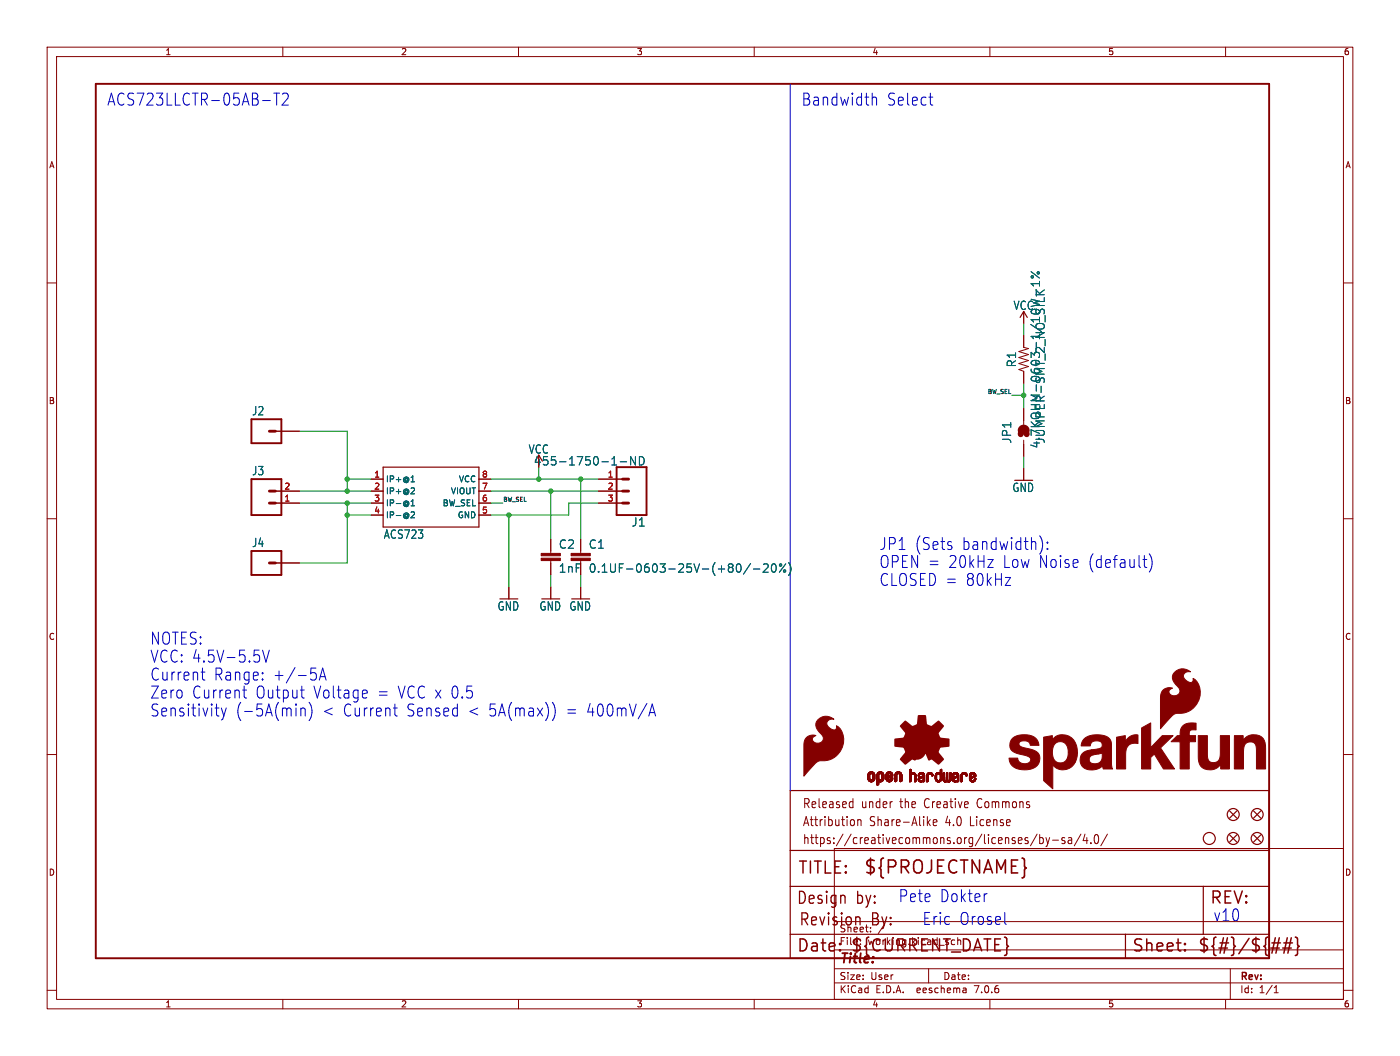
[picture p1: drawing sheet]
<svg xmlns="http://www.w3.org/2000/svg" width="297mm" height="224mm" viewBox="0 0 297 224" stroke-linecap="round" stroke-linejoin="round" font-family="sans-serif">
<defs><g id="words">
<text font-size="3.8" fill="#840000" x="183.1" y="185.7">${PROJECTNAME}</text>
<g font-size="3.5" fill="#0000c2">
<text x="22.6" y="22.6">ACS723LLCTR-05AB-T2</text>
<text x="169.9" y="22.6">Bandwidth</text>
<text x="188" y="22.6">Select</text>
<text x="186.4" y="116.8">JP1 (Sets</text>
<text x="204" y="116.8">bandwidth):</text>
<text x="186.4" y="120.7">OPEN =</text>
<text x="186.4" y="124.5">CLOSED =</text>
<text x="201.1" y="120.7">20kHz</text>
<text x="204.8" y="124.5">80kHz</text>
<text x="212.6" y="120.7">Low Noise</text>
<text x="230.8" y="120.7">(default)</text>
<text x="31.7" y="136.9">NOTES:</text>
<text x="31.7" y="140.7">VCC: 4.5V-5.5V</text>
<text x="31.7" y="148.3">Zero</text>
<text x="31.7" y="144.5">Current</text>
<text x="40.6" y="148.3">Current</text>
<text x="45.2" y="144.5">Range:</text>
<text x="54.1" y="148.3">Output</text>
<text x="57.8" y="144.5">+/-5A</text>
<text x="66.4" y="148.3">Voltage</text>
<text x="80" y="148.3">=</text>
<text x="84.3" y="148.3">VCC x 0.5</text>
<text x="31.7" y="152.2">Sensitivity</text>
<text x="49.9" y="152.2">(-5A(min)</text>
<text x="68.3" y="152.2">&lt;</text>
<text x="72.6" y="152.2">Current</text>
<text x="86.1" y="152.2">Sensed</text>
<text x="99.2" y="152.2">&lt;</text>
<text x="103.6" y="152.2">5A(max))</text>
<text x="120" y="152.2">=</text>
<text x="124.4" y="152.2">400mV/A</text>
<text x="190.5" y="191.5">Pete</text>
<text x="199.3" y="191.5">Dokter</text>
<text x="195.6" y="196.3">Eric</text>
<text x="203.4" y="196.3">Orosel</text>
<text x="257.3" y="195.6">v10</text>
</g>
<g font-size="3.5" fill="#840000">
<text x="169.2" y="185.7">TITLE:</text>
<text x="168.9" y="192.1">Design</text>
<text x="169.4" y="196.6">Revision</text>
<text x="181.6" y="192.1">by:</text>
<text x="184.8" y="196.6">By:</text>
<text x="256.5" y="192.1">REV:</text>
<text x="168.9" y="202.2">Date:</text>
<text x="180.3" y="202.2">${CURRENT_DATE}</text>
<text x="240" y="202.2">Sheet:</text>
<text x="254" y="202.2">${#}/${##}</text>
</g>
<text font-size="2.8" fill="#840000" x="178" y="204.8">Title:</text>
<g font-size="2.7" fill="#840000">
<text x="170.2" y="171.7">Released</text>
<text x="182.7" y="171.7">under</text>
<text x="191.1" y="171.7">the</text>
<text x="196.5" y="171.7">Creative</text>
<text x="208" y="171.7">Commons</text>
<text x="170.2" y="175.5">Attribution</text>
<text x="170.2" y="179.3">https://creativecommons.org/licenses/by-sa/4.0/</text>
<text x="184.5" y="175.5">Share-Alike</text>
<text x="200.8" y="175.5">4.0</text>
<text x="206.2" y="175.5">License</text>
</g>
<g font-size="2.5" fill="#006464">
<text x="214.9" y="65.9">VCC</text>
<text x="215.7" y="78" transform="rotate(-90 215.7 78)">R1</text>
<text x="53.4" y="88.3">J2</text>
<text x="214.7" y="94.1" transform="rotate(-90 214.7 94.1)">JP1</text>
<text x="220.8" y="95.2" transform="rotate(-90 220.8 95.2)">4.7KOHM-0603-1/10W-1%</text>
<text x="221.8" y="94.1" transform="rotate(-90 221.8 94.1)">JUMPER-SMT_2_NO_SILK</text>
<text x="53.4" y="101">J3</text>
<text x="112.1" y="96.4">VCC</text>
<text x="214.7" y="104.5">GND</text>
<text x="133.9" y="111.9">J1</text>
<text x="53.4" y="116.2">J4</text>
<text x="81.3" y="114.4">ACS723</text>
<text x="118.5" y="116.6">C2</text>
<text x="124.8" y="116.6">C1</text>
<text x="124.8" y="121.6">0.1UF-0603-25V-(+80/-20%)</text>
<text x="105.5" y="129.7">GND</text>
<text x="114.4" y="129.7">GND GND</text>
</g>
<g font-size="2.5" fill="#840000">
<text x="113.2" y="98.9">455-1750-1-ND</text>
<text x="118.5" y="121.6">1nF</text>
</g>
<g font-size="2.1" fill="#840000">
<text x="178" y="197.9">Sheet:</text>
<text x="186.2" y="197.9">/</text>
<text x="178" y="200.6">File:</text>
<text x="184.1" y="200.6">working.kicad_sch</text>
<text x="178" y="208">Size:</text>
<text x="184.7" y="208">User</text>
<text x="200" y="208">Date:</text>
<text x="263" y="208.2">Rev:</text>
<text x="178" y="210.8">KiCad</text>
<text x="185.7" y="210.8">E.D.A.</text>
<text x="194.6" y="210.8">eeschema</text>
<text x="207" y="210.8">7.0.6</text>
<text x="263" y="210.8">Id:</text>
<text x="267.1" y="210.8">1/1</text>
</g>
<g font-size="1.8" fill="#840000">
<text x="35" y="11.9">1</text>
<text x="85" y="11.9">2</text>
<text x="135" y="11.9">3</text>
<text x="185" y="11.9">4</text>
<text x="235" y="11.9">5</text>
<text x="285" y="11.9">6</text>
<text x="10.3" y="35.9">A</text>
<text x="285.3" y="35.9">A</text>
<text x="10.3" y="85.9">B</text>
<text x="285.3" y="85.9">B</text>
<text x="10.3" y="135.9">C</text>
<text x="285.3" y="135.9">C</text>
<text x="10.3" y="185.9">D</text>
<text x="285.3" y="185.9">D</text>
<text x="35" y="213.8">1</text>
<text x="85" y="213.8">2</text>
<text x="135" y="213.8">3</text>
<text x="185" y="213.8">4</text>
<text x="235" y="213.8">5</text>
<text x="285" y="213.8">6</text>
</g>
<g font-size="1.8" fill="#a90000">
<text x="79.3" y="101.3">1</text>
<text x="102.2" y="101.3">8</text>
<text x="128.8" y="101.3">1</text>
<text x="60.3" y="106.4">1</text>
<text x="60.3" y="103.9">2</text>
<text x="79.3" y="103.9">2</text>
<text x="79.3" y="106.4">3</text>
<text x="102.2" y="106.4">6</text>
<text x="102.2" y="103.9">7</text>
<text x="128.8" y="103.9">2</text>
<text x="128.8" y="106.4">3</text>
<text x="79.3" y="109">4</text>
<text x="102.2" y="109">5</text>
</g>
<g font-size="1.8" fill="#006464">
<text x="81.8" y="102.5">IP+@1</text>
<text x="81.8" y="105">IP+@2</text>
<text x="81.8" y="107.5">IP-@1</text>
<text x="93.8" y="107.5">BW_SEL</text>
<text x="95.6" y="105">VIOUT</text>
<text x="97.3" y="102.5">VCC</text>
<text x="81.8" y="110.1">IP-@2</text>
<text x="97" y="110.1">GND</text>
</g>
<g font-size="1.2" fill="#0f0f0f">
<text x="209.4" y="83.6">BW_SEL</text>
<text x="106.7" y="106.4">BW_SEL</text>
</g>
</g></defs>
<g fill="none" stroke="#840000" stroke-width=".21">
<path d="M10 10h277v203.9h-277zM12 12h273v199.9h-273zM60 10v2M110 10v2M160 10v2M210 10v2M260 10v2M10 60h2M285 60h2M217.2 66v2.6M217.2 71.1v2.6l1 .2-2 .6 2 .7-2 .6 2 .7-2 .6 2 .6-2 .7 1 .3v2.6M58.4 91.4h5.1"/>
<path d="M217.2 86.6v3.4M217.2 93.3v3.5M217.2 99.3v2.6M10 110h2M58.4 104.1h5.1M58.4 106.7h5.1M58.4 119.4h5.1M78.7 101.6h2.6M78.7 104.1h2.6M78.7 106.7h2.6M78.7 109.2h2.6M101.6 101.6h2.5"/>
<path d="M101.6 104.1h2.5M101.6 106.7h2.5M101.6 109.2h2.5M116.8 114.3v3M116.8 118.9v3M123.2 114.3v3M123.2 118.9v.5M127 101.6h5.1M127 104.1h5.1M127 106.7h5.1M285 110h2M107.9 124.5v2.5"/>
<path d="M116.8 124.5v2.5M123.2 124.5v2.5M10 160h2M285 160h2M177 179.9h108v32h-108zM180.5 170l.4 .1M180.9 169.3v2M180.9 171.2l-.4 .1M181.2 174v.9M182 173.8v1.3M182 174l.2-.2 .4 .1 .1 1.2M196.9 174.4l.5 .7"/>
<path d="M197.4 173.8l-.7 .7M198 174.4l.8-.1-.1-.4-.5-.1-.2 .3 .1 .9h.6M220 176.9l-1.4 2.5M220.6 177v1.9M220.6 177.7l.4-.1 .3 .4-.1 .8h-.6M221.9 177.6l.4 1.3M222.3 178.9l-.4 .6M222.7 177.6l-.4 1.3M223.3 178.2h1.2M225.9 177.7l-.4-.1-.2 .3v.3l.6 .1v.5h-.6M226.7 177.7h.6l.1 1.2M227.4 178.1l-.6 .1a.4 .4 0 0 0-.2 .3 .4 .4 0 0 0 .2 .4l.6-.1"/>
<path d="M229.3 176.9l-1.4 2.5M230.2 176.9l-.4 1.4h1M230.6 177.6v1.3M231.4 178.7v.2M232.4 177.1l.3-.1a1.34 1.34 0 0 1 0 1.9h-.2a1.44 1.44 0 0 1-.1-1.8zM234.9 176.9l-1.4 2.5M177 195.4h108M10 210h2M60 211.9v2M110 211.9v2M160 211.9v2M177 208.4h108"/>
<path d="M177 205.4h108M177 201.4h108M197 205.4v3M204.9 209.6l.1 .9M205 210.4l-.2 .1M205 209.9h-.2M210 211.9v2M260 211.9v2M261 205.4v6.5M270.3 210.5h.9M270.3 209.4l.4-.4v1.5M285 210h2"/>
</g>
<g fill="#840000" stroke="#840000" stroke-width=".21">
<path d="M114.8 118.4h4.1v.5h-4.1z"/>
<path d="M114.8 117.3h4.1v.6h-4.1z"/>
<path d="M173.5 152.7a2.45 2.45 0 0 1 3.4-.2 1.05 1.05 0 0 0-1.4 .6 1.05 1.05 0 0 0 .7 1.4 .75 .75 0 0 0 1.3-.2l-.1-.4a3.8 3.8 0 0 1 .8 5.5 4.3 4.3 0 0 1-4.2 1.9 7.8 7.8 0 0 0-2.8 2.5l-.7 .8v-6.4a1.93 1.93 0 0 1 2.6-2.2 .81 .81 0 0 0-.8 .9 .81 .81 0 0 0 1 .7 1.09 1.09 0 0 0 1.3-.6 1.09 1.09 0 0 0-.4-1.4 2.08 2.08 0 0 1-.7-2.9z"/>
<path d="M121.2 118.4h4v.5h-4z"/>
<path d="M121.2 117.3h4v.6h-4z"/>
<path d="M226.6 159.5l2 .1-.5 2-1.7-.8z"/>
<path d="M242.2 154.4l1.9-1.1v5.2l2.5-2.5h2.3l-2.7 2.6 3 4.5h-2.4l-1.9-3.2-.8 .7v2.5h-1.9z"/>
<path d="M231.5 159l1.3-.2 .2 1.1-1.1 .2z"/>
<path d="M236.9 156.3l1.8-.3v1.3a2.34 2.34 0 0 1 2.7-1.4v1.8a2.13 2.13 0 0 0-2.6 2.6v2.8h-1.9z"/>
<path d="M254.2 156h1.9v2a7.9 7.9 0 0 0 .3 3.3 1.43 1.43 0 0 0 1.6 .3 1.43 1.43 0 0 0 .9-1.4v-4.2h1.9v7.1h-1.1a.52 .52 0 0 1-.7-.1 .52 .52 0 0 1 0-.7v-.2a2.68 2.68 0 0 1-4.5-.1l-.3-1z"/>
<path d="M261.9 156h1.1a.52 .52 0 0 1 .7 .1 .52 .52 0 0 1 0 .6v.3a2.68 2.68 0 0 1 4.5 0l.3 1.1v5h-1.9v-2a7.9 7.9 0 0 0-.3-3.3 1.42 1.42 0 0 0-1.6-.4 1.42 1.42 0 0 0-.9 1.5v4.2h-1.9z"/>
<path d="M221.4 156.3l1.9-.3v.9a2.88 2.88 0 0 1 2.9-1.1 2.88 2.88 0 0 1 2.2 2.4l.2 1.4-2-.1a1.87 1.87 0 0 0-2.1-2.2 2.39 2.39 0 0 0-1.1 3.1 1.6 1.6 0 0 0 1.3 1.4 1.6 1.6 0 0 0 1.7-1l1.7 .8a2.81 2.81 0 0 1-4.8 .6v5.1l-1.9-1.8z"/>
<path d="M214.8 156.6a4.4 4.4 0 0 1 5 0l.5 .9 .1 .5h-1.8a1.39 1.39 0 0 0-2.4-.4 .88 .88 0 0 0 1 .9 6.3 6.3 0 0 1 3 1.1 2.23 2.23 0 0 1-1.6 3.5 4 4 0 0 1-4.2-1.2l-.3-1.1h1.8a1.51 1.51 0 0 0 1.2 1.1 1.51 1.51 0 0 0 1.5-.6v-.4a4 4 0 0 0-2.6-1 1.9 1.9 0 0 1-1.7-1.3 1.9 1.9 0 0 1 .5-2z"/>
<path d="M250.9 153.9a4.3 4.3 0 0 1 2.8-.6l-.1 1.5a.95 .95 0 0 0-1.3 .9v.1a.62 .62 0 0 0 .8 .2h.5v1.3h-1.3v5.8h-1.9v-5.8h-2l.9-.8a.99 .99 0 0 1 1.1-.5v-.3a2.67 2.67 0 0 1 .5-1.8z"/>
<path d="M249.1 142.6a2.45 2.45 0 0 1 3.5-.1 1.05 1.05 0 0 0-1.5 .5 1.05 1.05 0 0 0 .7 1.4 .71 .71 0 0 0 .8 .3 .71 .71 0 0 0 .5-.7v-.1a4 4 0 0 1 .4 5.9 4.4 4.4 0 0 1-3.9 1.5 5.5 5.5 0 0 0-2.5 2.2l-.9 1v-6.4a1.94 1.94 0 0 1 2.5-2.2 .82 .82 0 0 0-.7 .9 .82 .82 0 0 0 .9 .7 1.1 1.1 0 0 0 1.3-.6 1.1 1.1 0 0 0-.4-1.3 2.08 2.08 0 0 1-.7-3z"/>
<path d="M230 156.6a4.8 4.8 0 0 1 5.4 0 5.3 5.3 0 0 1 .4 3.1v2.3l.2 1.1h-1.3a.56 .56 0 0 1-.6-.1 .56 .56 0 0 1-.2-.6 3.3 3.3 0 0 1-4.4 .1 2.19 2.19 0 0 1-.1-2.4 2.19 2.19 0 0 1 2.1-1.1l.4 1.1a.96 .96 0 0 0-.8 1.1 .96 .96 0 0 0 1.2 .8 1.68 1.68 0 0 0 1.5-2.1v-.3l-.8 .3-.2-1.1a.91 .91 0 0 0 1-1 .91 .91 0 0 0-1.2-.7 1.09 1.09 0 0 0-1.3 1.1h-1.9l.2-.9z"/>
<path d="M184.1 165.1h.4z"/>
<path d="M184.1 165l.4 .1z"/>
<path d="M184.1 165h.4z"/>
<path d="M184.1 164.9l.4 .1z"/>
<path d="M184.1 164.9h.4z"/>
<path d="M184.1 164.8l.4 .1z"/>
<path d="M184.1 164.8h.4z"/>
<path d="M184.1 164.7l.4 .1z"/>
<path d="M184.1 164.7h.4z"/>
<path d="M184.1 164.6l.4 .1z"/>
<path d="M184.1 164.6h.4z"/>
<path d="M184.1 164.5l.4 .1z"/>
<path d="M184.1 164.5h.4z"/>
<path d="M184.1 164.4l.4 .1z"/>
<path d="M184.1 164.4h.4z"/>
<path d="M184.1 164.3l.4 .1z"/>
<path d="M184.1 165.2h.4z"/>
<path d="M184.1 165.1l.4 .1z"/>
<path d="M184.1 164.3h.4z"/>
<path d="M184.1 165.3h.5z"/>
<path d="M184.1 165.2l.5 .1z"/>
<path d="M184.1 165.2h.5z"/>
<path d="M184.1 164.2l.5 .1z"/>
<path d="M184.1 164.2h.5z"/>
<path d="M184.2 165.3h.5z"/>
<path d="M184.2 165.3h.4z"/>
<path d="M184.2 164.2h.4z"/>
<path d="M184.2 164.1l.4 .1z"/>
<path d="M184.2 164.1h.4z"/>
<path d="M184.2 164.1h.5z"/>
<path d="M184.2 165.4h.5z"/>
<path d="M184.2 165.3l.5 .1z"/>
<path d="M184.2 165.4h.6z"/>
<path d="M184.2 164.1h.6z"/>
<path d="M184.2 165.4h1.3z"/>
<path d="M184.2 164l1.3 .1z"/>
<path d="M184.2 164h1.3z"/>
<path d="M184.2 165.5h1.3z"/>
<path d="M184.2 165.4l1.3 .1z"/>
<path d="M184.3 165.5h1.1z"/>
<path d="M184.3 164h1.1z"/>
<path d="M184.3 163.9l1.1 .1z"/>
<path d="M184.3 163.9h1.1z"/>
<path d="M184.3 165.5l1.1 .1z"/>
<path d="M184.3 165.6h1.1z"/>
<path d="M184.3 163.8l1.1 .1z"/>
<path d="M184.4 165.6h.9z"/>
<path d="M184.4 163.8h.9z"/>
<path d="M184.4 165.6l.9 .1z"/>
<path d="M184.4 165.7h.9z"/>
<path d="M184.4 163.8h.8z"/>
<path d="M184.5 165.7h.7z"/>
<path d="M184.5 163.8h.7z"/>
<path d="M184.5 163.7l.7 .1z"/>
<path d="M184.5 163.7h.7z"/>
<path d="M184.6 165.7l.5 .1z"/>
<path d="M184.6 163.7h.5z"/>
<path d="M184.6 165.8h.5z"/>
<path d="M184.7 163.7h.3z"/>
<path d="M184.7 165.8h.3z"/>
<path d="M184.8 165.8h.1z"/>
<path d="M184.8 163.7h.2z"/>
<path d="M184.9 164.1h.6z"/>
<path d="M184.9 165.4h.6z"/>
<path d="M185 164.1h.5z"/>
<path d="M185 165.4h.5z"/>
<path d="M185 165.3l.5 .1z"/>
<path d="M185 165.3h.5z"/>
<path d="M185.1 165.3h.4z"/>
<path d="M185.1 165.3h.5z"/>
<path d="M185.1 164.1h.4z"/>
<path d="M185.1 164.1l.5 .1z"/>
<path d="M185.1 164.2h.5z"/>
<path d="M185.1 165.2l.5 .1z"/>
<path d="M185.1 165.2h.5z"/>
<path d="M185.2 165.2h.4z"/>
<path d="M185.2 164.3h.4z"/>
<path d="M185.2 164.2l.4 .1z"/>
<path d="M185.2 164.2h.4z"/>
<path d="M185.2 165.1l.4 .1z"/>
<path d="M185.2 165.1h.4z"/>
<path d="M185.2 165l.4 .1z"/>
<path d="M185.2 165h.4z"/>
<path d="M185.2 164.9l.4 .1z"/>
<path d="M185.2 164.9h.4z"/>
<path d="M185.2 164.8l.4 .1z"/>
<path d="M185.2 164.8h.4z"/>
<path d="M185.2 164.7l.4 .1z"/>
<path d="M185.2 164.7h.4z"/>
<path d="M185.2 164.6l.4 .1z"/>
<path d="M185.2 164.6h.4z"/>
<path d="M185.2 164.5l.4 .1z"/>
<path d="M185.2 164.5h.4z"/>
<path d="M185.2 164.4l.4 .1z"/>
<path d="M185.2 164.4h.4z"/>
<path d="M185.2 164.3l.4 .1z"/>
<path d="M186 166.4h.3z"/>
<path d="M186 166.4h.4z"/>
<path d="M186 166.3l.4 .1z"/>
<path d="M186 166.3h.4z"/>
<path d="M186 166.2l.4 .1z"/>
<path d="M186 166.2h.4z"/>
<path d="M186 166.1l.4 .1z"/>
<path d="M186 166.1h.4z"/>
<path d="M186 166l.4 .1z"/>
<path d="M186 166h.4z"/>
<path d="M186 165.9l.4 .1z"/>
<path d="M186 165.9h.4z"/>
<path d="M186 165.8l.4 .1z"/>
<path d="M186 165.8h.4z"/>
<path d="M186 165.7l.5 .1z"/>
<path d="M186 165.7h1.1z"/>
<path d="M186 165.7h1.2z"/>
<path d="M186 165.6l1.2 .1z"/>
<path d="M186 165.6h1.2z"/>
<path d="M186 165.6h1.3z"/>
<path d="M186 165.5l1.3 .1z"/>
<path d="M186 165.5h1.3z"/>
<path d="M186 165.5h1.4z"/>
<path d="M186 165.4l1.4 .1z"/>
<path d="M186 165.4h1.4z"/>
<path d="M186 165.4h.7z"/>
<path d="M186 165.4h.6z"/>
<path d="M186 165.3l.6 .1z"/>
<path d="M186 165.3h.6z"/>
<path d="M186 165.3h.5z"/>
<path d="M186 165.2l.5 .1z"/>
<path d="M186 165.2h.5z"/>
<path d="M186 165.2h.4z"/>
<path d="M186 165.1l.4 .1z"/>
<path d="M186 165.1h.4z"/>
<path d="M186 165l.4 .1z"/>
<path d="M186 165h.4z"/>
<path d="M186 164.9l.4 .1z"/>
<path d="M186 164.9h.4z"/>
<path d="M186 164.8l.4 .1z"/>
<path d="M186 164.8h.4z"/>
<path d="M186 164.7l.4 .1z"/>
<path d="M186 164.7h.4z"/>
<path d="M186 164.6l.4 .1z"/>
<path d="M186 164.6h.4z"/>
<path d="M186 164.5l.4 .1z"/>
<path d="M186 164.5h.4z"/>
<path d="M186 164.4l.4 .1z"/>
<path d="M186 164.4h.4z"/>
<path d="M186 164.3l.4 .1z"/>
<path d="M186 164.3h.4z"/>
<path d="M186 164.2l.5 .1z"/>
<path d="M186 166.5h.2z"/>
<path d="M186 166.4l.2 .1z"/>
<path d="M186 164.2h.5z"/>
<path d="M186.1 166.5h.1z"/>
<path d="M186.1 164.2h.4z"/>
<path d="M186.1 164.1l.4 .1z"/>
<path d="M186.1 164.1h.5z"/>
<path d="M186.1 164.1h.6z"/>
<path d="M186.1 164l1.3 .1z"/>
<path d="M186.1 164h1.3z"/>
<path d="M186.2 164h1.2z"/>
<path d="M186.2 163.9l1.1 .1z"/>
<path d="M186.2 163.9h1.1z"/>
<path d="M186.3 163.9h1z"/>
<path d="M186.3 163.8l1 .1z"/>
<path d="M186.3 163.8h1z"/>
<path d="M186.3 163.8h.9z"/>
<path d="M186.4 163.8h.8z"/>
<path d="M186.4 163.8h.7z"/>
<path d="M186.4 163.7l.7 .1z"/>
<path d="M186.4 163.7h.7z"/>
<path d="M186.5 163.7h.6z"/>
<path d="M186.5 165.7l.5 .1z"/>
<path d="M186.5 163.7h.5z"/>
<path d="M186.5 165.8h.5z"/>
<path d="M186.6 163.7h.4z"/>
<path d="M186.6 165.8h.3z"/>
<path d="M186.6 163.7h.3z"/>
<path d="M186.6 163.7h.2z"/>
<path d="M186.7 165.8h.1z"/>
<path d="M186.8 164.1h.6z"/>
<path d="M186.8 165.4h.6z"/>
<path d="M186.9 165.4h.5z"/>
<path d="M186.9 164.1h.5z"/>
<path d="M186.9 165.3l.5 .1z"/>
<path d="M187 165.3h.4z"/>
<path d="M187 164.1h.4z"/>
<path d="M187 164.1l.4 .1z"/>
<path d="M187 165.3h.5z"/>
<path d="M187 164.2h.5z"/>
<path d="M187 165.2l.5 .1z"/>
<path d="M187.1 165.2h.4z"/>
<path d="M187.1 164.2h.4z"/>
<path d="M187.1 164.3h.4z"/>
<path d="M187.1 164.2l.4 .1z"/>
<path d="M187.1 165.1l.4 .1z"/>
<path d="M187.1 165.1h.4z"/>
<path d="M187.1 164.4h.4z"/>
<path d="M187.1 164.3l.4 .1z"/>
<path d="M187.1 165l.4 .1z"/>
<path d="M187.1 165h.4z"/>
<path d="M187.1 164.9l.4 .1z"/>
<path d="M187.1 164.9h.4z"/>
<path d="M187.1 164.8l.4 .1z"/>
<path d="M187.1 164.8h.4z"/>
<path d="M187.1 164.7l.4 .1z"/>
<path d="M187.1 164.7h.4z"/>
<path d="M187.1 164.6l.4 .1z"/>
<path d="M187.1 164.6h.4z"/>
<path d="M187.1 164.5l.4 .1z"/>
<path d="M187.1 164.5h.4z"/>
<path d="M187.1 164.4l.4 .1z"/>
<path d="M188 165.2h.4z"/>
<path d="M188 165.1l.3 .1z"/>
<path d="M188 165.1h.3z"/>
<path d="M188 165.1h.4z"/>
<path d="M188 165l.4 .1z"/>
<path d="M188 165h.4z"/>
<path d="M188 165h.5z"/>
<path d="M188 165h.6z"/>
<path d="M188 164.9l.6 .1z"/>
<path d="M188 164.9h.7z"/>
<path d="M188 164.9h.8z"/>
<path d="M188 164.8l.9 .1z"/>
<path d="M188 164.8h.9z"/>
<path d="M188 164.8h1z"/>
<path d="M188 164.7l1.1 .1z"/>
<path d="M188 164.7h1.1z"/>
<path d="M188 164.7h1.2z"/>
<path d="M188 164.6l1.3 .1z"/>
<path d="M188 164.6h1.3z"/>
<path d="M188 164.6h1.4z"/>
<path d="M188 164.6h.3z"/>
<path d="M188 164.5l.3 .1z"/>
<path d="M188 164.5h.3z"/>
<path d="M188 164.4l.3 .1z"/>
<path d="M188 164.4h.3z"/>
<path d="M188 164.3l.3 .1z"/>
<path d="M188 164.3h.3z"/>
<path d="M188 164.3h.4z"/>
<path d="M188 164.2l.4 .1z"/>
<path d="M188 165.3h.4z"/>
<path d="M188 165.2l.4 .1z"/>
<path d="M188 164.2h.4z"/>
<path d="M188 165.3h.5z"/>
<path d="M188 164.1l.4 .1z"/>
<path d="M188 164.1h.5z"/>
<path d="M188 165.3l.5 .1z"/>
<path d="M188 165.4h.6z"/>
<path d="M188 165.4h.5z"/>
<path d="M188 164.1h.6z"/>
<path d="M188 165.4h1.3z"/>
<path d="M188 164l1.3 .1z"/>
<path d="M188 164h1.3z"/>
<path d="M188.1 165.5h1.2z"/>
<path d="M188.1 165.4l1.2 .1z"/>
<path d="M188.1 164h1.2z"/>
<path d="M188.1 165.5h1.1z"/>
<path d="M188.1 163.9l1.2 .1z"/>
<path d="M188.1 165.5l1.1 .1z"/>
<path d="M188.1 163.9h1.1z"/>
<path d="M188.1 165.6h1.1z"/>
<path d="M188.2 165.6h1z"/>
<path d="M188.2 163.9h1z"/>
<path d="M188.2 165.6h.9z"/>
<path d="M188.2 163.8l1 .1z"/>
<path d="M188.2 163.8h1z"/>
<path d="M188.2 163.8h.9z"/>
<path d="M188.2 165.6l.9 .1z"/>
<path d="M188.2 165.7h.9z"/>
<path d="M188.3 165.7h.8z"/>
<path d="M188.3 163.8h.8z"/>
<path d="M188.3 165.7h.7z"/>
<path d="M188.3 163.7l.7 .1z"/>
<path d="M188.3 163.7h.7z"/>
<path d="M188.4 163.7h.6z"/>
<path d="M188.4 165.7h.6z"/>
<path d="M188.4 163.7h.5z"/>
<path d="M188.4 165.7l.5 .1z"/>
<path d="M188.4 164.6h1z"/>
<path d="M188.5 163.7h.4z"/>
<path d="M188.5 165.8h.4z"/>
<path d="M188.5 164.6h.9z"/>
<path d="M188.5 163.7h.3z"/>
<path d="M188.5 165.8h.3z"/>
<path d="M188.6 165.8h.2z"/>
<path d="M188.6 164.5l.8 .1z"/>
<path d="M188.6 163.7h.2z"/>
<path d="M188.6 164.5h.8z"/>
<path d="M188.7 164.5h.7z"/>
<path d="M188.7 164.1h.6z"/>
<path d="M188.8 165.4h.5z"/>
<path d="M188.8 164.5h.6z"/>
<path d="M188.8 164.1h.5z"/>
<path d="M188.8 164.4l.6 .1z"/>
<path d="M188.8 164.4h.6z"/>
<path d="M188.8 164.1h.6z"/>
<path d="M188.8 165.3l.5 .1z"/>
<path d="M188.9 165.3h.5z"/>
<path d="M188.9 164.1h.5z"/>
<path d="M188.9 164.1l.5 .1z"/>
<path d="M188.9 164.4h.5z"/>
<path d="M188.9 164.2h.5z"/>
<path d="M189 165.3h.4z"/>
<path d="M189 165.2l.4 .1z"/>
<path d="M189 164.4h.4z"/>
<path d="M189 164.2h.4z"/>
<path d="M189 165.2h.4z"/>
<path d="M189 164.3l.4 .1z"/>
<path d="M189 164.3h.4z"/>
<path d="M189 164.2l.4 .1z"/>
<path d="M189 165.1l.4 .1z"/>
<path d="M189 165.1h.4z"/>
<path d="M189 165l.4 .1z"/>
<path d="M189 165h.4z"/>
<path d="M189.1 165h.3z"/>
<path d="M189.1 164.9l.3 .1z"/>
<path d="M189.2 164.9h.2z"/>
<path d="M189.8 165.7h.3z"/>
<path d="M189.8 165.7h.4z"/>
<path d="M189.8 165.6l.4 .1z"/>
<path d="M189.8 165.6h.4z"/>
<path d="M189.8 165.5l.4 .1z"/>
<path d="M189.8 165.5h.4z"/>
<path d="M189.8 165.4l.4 .1z"/>
<path d="M189.8 165.4h.4z"/>
<path d="M189.8 165.3l.4 .1z"/>
<path d="M189.8 165.3h.4z"/>
<path d="M189.8 165.2l.4 .1z"/>
<path d="M189.8 165.2h.4z"/>
<path d="M189.8 165.1l.4 .1z"/>
<path d="M189.8 165.1h.4z"/>
<path d="M189.8 165l.4 .1z"/>
<path d="M189.8 165h.4z"/>
<path d="M189.8 164.9l.4 .1z"/>
<path d="M189.8 164.9h.4z"/>
<path d="M189.8 164.8l.4 .1z"/>
<path d="M189.8 164.8h.4z"/>
<path d="M189.8 164.7l.4 .1z"/>
<path d="M189.8 164.7h.4z"/>
<path d="M189.8 164.6l.4 .1z"/>
<path d="M189.8 164.6h.4z"/>
<path d="M189.8 164.5l.4 .1z"/>
<path d="M189.8 164.5h.4z"/>
<path d="M189.8 164.4l.4 .1z"/>
<path d="M189.8 164.4h.4z"/>
<path d="M189.8 164.3l.4 .1z"/>
<path d="M189.8 164.3h.4z"/>
<path d="M189.9 165.7h.2z"/>
<path d="M189.9 164.3h.3z"/>
<path d="M189.9 164.3h.4z"/>
<path d="M189.9 164.2l.4 .1z"/>
<path d="M189.9 165.7l.1 .1z"/>
<path d="M189.9 164.2h.4z"/>
<path d="M189.9 164.1l.5 .1z"/>
<path d="M189.9 164.1h.5z"/>
<path d="M189.9 164.1h.6z"/>
<path d="M189.9 164l1.3 .1z"/>
<path d="M189.9 164h1.3z"/>
<path d="M190 164h1.2z"/>
<path d="M190 163.9l1.2 .1z"/>
<path d="M190 163.9h1.2z"/>
<path d="M190 163.9h1.1z"/>
<path d="M190.1 163.9h1z"/>
<path d="M190.1 163.8l1 .1z"/>
<path d="M190.1 163.8h1z"/>
<path d="M190.1 163.8h.9z"/>
<path d="M190.2 163.8h.8z"/>
<path d="M190.2 163.7l.8 .1z"/>
<path d="M190.2 163.7h.7z"/>
<path d="M190.3 163.7h.6z"/>
<path d="M190.3 163.7h.5z"/>
<path d="M190.4 163.7h.4z"/>
<path d="M190.4 163.7h.3z"/>
<path d="M190.5 163.7h.2z"/>
<path d="M190.7 164.1h.5z"/>
<path d="M190.7 164.1h.6z"/>
<path d="M190.8 164.1h.5z"/>
<path d="M190.8 164.1l.5 .1z"/>
<path d="M190.8 164.2h.5z"/>
<path d="M190.9 164.2h.4z"/>
<path d="M190.9 164.2l.4 .1z"/>
<path d="M190.9 164.3h.4z"/>
<path d="M190.9 165.7h.3z"/>
<path d="M190.9 165.7h.4z"/>
<path d="M190.9 165.6l.4 .1z"/>
<path d="M190.9 165.6h.4z"/>
<path d="M190.9 165.5l.4 .1z"/>
<path d="M190.9 165.5h.4z"/>
<path d="M190.9 165.4l.4 .1z"/>
<path d="M190.9 165.4h.4z"/>
<path d="M190.9 165.3l.4 .1z"/>
<path d="M190.9 165.3h.4z"/>
<path d="M190.9 165.2l.4 .1z"/>
<path d="M190.9 165.2h.4z"/>
<path d="M190.9 165.1l.4 .1z"/>
<path d="M190.9 165.1h.4z"/>
<path d="M190.9 165l.4 .1z"/>
<path d="M190.9 165h.4z"/>
<path d="M190.9 164.9l.4 .1z"/>
<path d="M190.9 164.9h.4z"/>
<path d="M190.9 164.8l.4 .1z"/>
<path d="M190.9 164.8h.4z"/>
<path d="M190.9 164.7l.4 .1z"/>
<path d="M190.9 164.7h.4z"/>
<path d="M190.9 164.6l.4 .1z"/>
<path d="M190.9 164.6h.4z"/>
<path d="M190.9 164.5l.4 .1z"/>
<path d="M190.9 164.5h.4z"/>
<path d="M190.9 164.4l.4 .1z"/>
<path d="M190.9 164.4h.4z"/>
<path d="M190.9 164.3l.4 .1z"/>
<path d="M191 165.7l.1 .1z"/>
<path d="M193 165.8h.1z"/>
<path d="M193 165.7l.2 .1z"/>
<path d="M193 163.3h.3z"/>
<path d="M193 165.7h.2z"/>
<path d="M193 165.6l.2 .1z"/>
<path d="M193 165.6h.3z"/>
<path d="M193 165.5l.3 .1z"/>
<path d="M193 165.5h.3z"/>
<path d="M193 165.4l.3 .1z"/>
<path d="M193 165.4h.3z"/>
<path d="M193 165.3l.3 .1z"/>
<path d="M193 165.3h.3z"/>
<path d="M193 165.2l.3 .1z"/>
<path d="M193 165.2h.3z"/>
<path d="M193 165.1l.3 .1z"/>
<path d="M193 165.1h.3z"/>
<path d="M193 165l.3 .1z"/>
<path d="M193 165h.3z"/>
<path d="M193 164.9l.3 .1z"/>
<path d="M193 164.9h.3z"/>
<path d="M193 164.8l.3 .1z"/>
<path d="M193 164.8h.3z"/>
<path d="M193 164.7l.3 .1z"/>
<path d="M193 164.7h.3z"/>
<path d="M193 164.6l.3 .1z"/>
<path d="M193 164.6h.3z"/>
<path d="M193 164.5l.3 .1z"/>
<path d="M193 164.5h.3z"/>
<path d="M193 164.4l.3 .1z"/>
<path d="M193 164.4h.3z"/>
<path d="M193 164.3l.3 .1z"/>
<path d="M193 164.3h.3z"/>
<path d="M193 164.2l.4 .1z"/>
<path d="M193 164.2h.4z"/>
<path d="M193 164.1l.5 .1z"/>
<path d="M193 164.1h.5z"/>
<path d="M193 164.1h.6z"/>
<path d="M193 164.1h1.2z"/>
<path d="M193 164l1.2 .1z"/>
<path d="M193 164h1.2z"/>
<path d="M193 164h1.1z"/>
<path d="M193 163.9l1.1 .1z"/>
<path d="M193 163.9h1.1z"/>
<path d="M193 163.9h1z"/>
<path d="M193 163.9h.3z"/>
<path d="M193 163.8l.3 .1z"/>
<path d="M193 163.8h.3z"/>
<path d="M193 163.7l.3 .1z"/>
<path d="M193 163.7h.3z"/>
<path d="M193 163.6l.3 .1z"/>
<path d="M193 163.6h.3z"/>
<path d="M193 163.5l.3 .1z"/>
<path d="M193 163.5h.3z"/>
<path d="M193 163.4l.3 .1z"/>
<path d="M193 163.4h.3z"/>
<path d="M193 163.3l.3 .1z"/>
<path d="M193 163.2l.3 .1z"/>
<path d="M193 163.2h.3z"/>
<path d="M193.1 163.2h.2z"/>
<path d="M193.1 163.2h.1z"/>
<path d="M193.1 163.1l.1 .1z"/>
<path d="M193.4 163.9h.5z"/>
<path d="M193.4 163.8l.5 .1z"/>
<path d="M193.4 163.8h.5z"/>
<path d="M193.5 163.8h.3z"/>
<path d="M193.7 164.1h.5z"/>
<path d="M193.8 164.1h.4z"/>
<path d="M193.9 164.1l.4 .1z"/>
<path d="M193.9 164.2h.4z"/>
<path d="M194 164.2h.3z"/>
<path d="M194 164.3h.3z"/>
<path d="M194 164.2l.3 .1z"/>
<path d="M194 164.4h.3z"/>
<path d="M194 164.3l.3 .1z"/>
<path d="M194 164.5h.3z"/>
<path d="M194 164.4l.3 .1z"/>
<path d="M194.1 165.8h.1z"/>
<path d="M194.1 165.7l.1 .1z"/>
<path d="M194.1 165.7h.2z"/>
<path d="M194.1 165.6l.2 .1z"/>
<path d="M194.1 165.6h.2z"/>
<path d="M194.1 165.5l.2 .1z"/>
<path d="M194.1 165.5h.2z"/>
<path d="M194.1 165.4l.2 .1z"/>
<path d="M194.1 165.4h.2z"/>
<path d="M194.1 165.3l.2 .1z"/>
<path d="M194.1 165.3h.2z"/>
<path d="M194.1 165.2l.2 .1z"/>
<path d="M194.1 165.2h.2z"/>
<path d="M194.1 165.1l.2 .1z"/>
<path d="M194.1 165.1h.2z"/>
<path d="M194.1 165l.2 .1z"/>
<path d="M194.1 165h.2z"/>
<path d="M194.1 164.9l.2 .1z"/>
<path d="M194.1 164.9h.2z"/>
<path d="M194.1 164.8l.2 .1z"/>
<path d="M194.1 164.8h.2z"/>
<path d="M194.1 164.7l.2 .1z"/>
<path d="M194.1 164.7h.2z"/>
<path d="M194.1 164.6l.2 .1z"/>
<path d="M194.1 164.6h.2z"/>
<path d="M194.1 164.5l.2 .1z"/>
<path d="M194.1 164.5h.2z"/>
<path d="M194.8 165.4h.3z"/>
<path d="M194.8 165.3l.3 .1z"/>
<path d="M194.8 165.3h.3z"/>
<path d="M194.8 165.2l.3 .1z"/>
<path d="M194.8 165.2h.3z"/>
<path d="M194.8 164.6h.1z"/>
<path d="M194.8 164.5l.2 .1z"/>
<path d="M194.8 164.5h.2z"/>
<path d="M194.8 164.5h.3z"/>
<path d="M194.8 164.4l.3 .1z"/>
<path d="M194.8 164.4h.3z"/>
<path d="M194.8 165.1l.3 .1z"/>
<path d="M194.8 165.1h.4z"/>
<path d="M194.8 165.5h.4z"/>
<path d="M194.8 165.4l.4 .1z"/>
<path d="M194.8 165.4h.4z"/>
<path d="M194.8 164.3l.3 .1z"/>
<path d="M194.8 164.3h.3z"/>
<path d="M194.8 165.5h.5z"/>
<path d="M194.8 165.1h.5z"/>
<path d="M194.8 165l.5 .1z"/>
<path d="M194.8 165h.5z"/>
<path d="M194.8 164.2l.4 .1z"/>
<path d="M194.8 164.2h.4z"/>
<path d="M194.8 165.5l.8 .1z"/>
<path d="M194.8 165.6h.8z"/>
<path d="M194.8 165h.6z"/>
<path d="M194.9 165.6h.7z"/>
<path d="M194.9 165h.5z"/>
<path d="M194.9 164.2h.3z"/>
<path d="M194.9 165h.6z"/>
<path d="M194.9 164.1l.4 .1z"/>
<path d="M194.9 164.9l.6 .1z"/>
<path d="M194.9 164.1h.4z"/>
<path d="M194.9 164.1h.5z"/>
<path d="M194.9 165.6h.8z"/>
<path d="M194.9 164.9h.7z"/>
<path d="M194.9 165.6l.8 .1z"/>
<path d="M194.9 164.1h1.1z"/>
<path d="M194.9 165.7h.8z"/>
<path d="M195 164.1h1z"/>
<path d="M195 165.7h.7z"/>
<path d="M195 164.9h.6z"/>
<path d="M195 164l1 .1z"/>
<path d="M195 164h1z"/>
<path d="M195 164.9h.7z"/>
<path d="M195 164.9h.8z"/>
<path d="M195 164h.9z"/>
<path d="M195 164.8l.8 .1z"/>
<path d="M195.1 165.7h.6z"/>
<path d="M195.1 163.9l.8 .1z"/>
<path d="M195.1 164.8h1.1z"/>
<path d="M195.1 163.9h.8z"/>
<path d="M195.1 165.7l.6 .1z"/>
<path d="M195.1 165.8h.6z"/>
<path d="M195.1 163.9h.7z"/>
<path d="M195.2 165.8h.4z"/>
<path d="M195.2 163.9h.6z"/>
<path d="M195.2 164.8h1z"/>
<path d="M195.2 163.8l.6 .1z"/>
<path d="M195.2 163.8h.5z"/>
<path d="M195.3 164.7l.9 .1z"/>
<path d="M195.3 163.8h.3z"/>
<path d="M195.3 164.7h.9z"/>
<path d="M195.4 164.7h.8z"/>
<path d="M195.4 165.5h.2z"/>
<path d="M195.4 163.8h.1z"/>
<path d="M195.5 164.6l.7 .1z"/>
<path d="M195.5 164.1h.5z"/>
<path d="M195.5 164.6h.7z"/>
<path d="M195.6 164.6h.6z"/>
<path d="M195.6 164.1h.5z"/>
<path d="M195.7 164.6h.5z"/>
<path d="M195.7 164.1l.4 .1z"/>
<path d="M195.7 164.2h.4z"/>
<path d="M195.8 164.5l.4 .1z"/>
<path d="M195.8 164.2h.3z"/>
<path d="M195.8 164.5h.4z"/>
<path d="M195.8 164.2l.3 .1z"/>
<path d="M195.8 164.3h.3z"/>
<path d="M195.8 164.8l.4 .1z"/>
<path d="M195.8 164.9h.4z"/>
<path d="M195.8 164.4h.4z"/>
<path d="M195.8 164.4h.3z"/>
<path d="M195.8 164.3l.3 .1z"/>
<path d="M195.9 165.8h.1z"/>
<path d="M195.9 165.7l.1 .1z"/>
<path d="M195.9 165.7h.2z"/>
<path d="M195.9 165.7h.3z"/>
<path d="M195.9 165.6l.3 .1z"/>
<path d="M195.9 165.6h.3z"/>
<path d="M195.9 165.5l.3 .1z"/>
<path d="M195.9 165.5h.3z"/>
<path d="M195.9 165.4l.3 .1z"/>
<path d="M195.9 165.4h.3z"/>
<path d="M195.9 165.3l.3 .1z"/>
<path d="M195.9 165.3h.3z"/>
<path d="M195.9 165.2l.3 .1z"/>
<path d="M195.9 165.2h.3z"/>
<path d="M195.9 165.1l.3 .1z"/>
<path d="M195.9 165.1h.3z"/>
<path d="M195.9 165l.3 .1z"/>
<path d="M195.9 165h.3z"/>
<path d="M195.9 164.9l.3 .1z"/>
<path d="M195.9 164.9h.3z"/>
<path d="M195.9 164.5h.3z"/>
<path d="M195.9 164.4l.3 .1z"/>
<path d="M195.9 164.4h.3z"/>
<path d="M196.6 165.8h.1z"/>
<path d="M196.6 165.8h.2z"/>
<path d="M196.6 165.7l.2 .1z"/>
<path d="M196.6 165.7h.2z"/>
<path d="M196.6 165.7h.3z"/>
<path d="M196.6 165.6l.3 .1z"/>
<path d="M196.6 165.6h.3z"/>
<path d="M196.6 165.5l.3 .1z"/>
<path d="M196.6 165.5h.3z"/>
<path d="M196.6 165.4l.3 .1z"/>
<path d="M196.6 165.4h.3z"/>
<path d="M196.6 165.3l.3 .1z"/>
<path d="M196.6 165.3h.3z"/>
<path d="M196.6 165.2l.3 .1z"/>
<path d="M196.6 165.2h.3z"/>
<path d="M196.6 165.1l.3 .1z"/>
<path d="M196.6 165.1h.3z"/>
<path d="M196.6 165l.3 .1z"/>
<path d="M196.6 165h.3z"/>
<path d="M196.6 164.9l.3 .1z"/>
<path d="M196.6 164.9h.3z"/>
<path d="M196.6 164.8l.3 .1z"/>
<path d="M196.6 164.8h.3z"/>
<path d="M196.6 164.7l.3 .1z"/>
<path d="M196.6 164.7h.3z"/>
<path d="M196.6 164.6l.3 .1z"/>
<path d="M196.6 164.6h.3z"/>
<path d="M196.6 164.5l.3 .1z"/>
<path d="M196.6 164.5h.3z"/>
<path d="M196.6 164.4l.3 .1z"/>
<path d="M196.6 164.4h.3z"/>
<path d="M196.6 164.3l.3 .1z"/>
<path d="M196.6 164.3h.3z"/>
<path d="M196.6 164.3h.4z"/>
<path d="M196.6 164.2l.4 .1z"/>
<path d="M196.6 164.2h.4z"/>
<path d="M196.7 164.2h.3z"/>
<path d="M196.7 164.2h.4z"/>
<path d="M196.7 164.1l.4 .1z"/>
<path d="M196.7 164.1h.4z"/>
<path d="M196.7 164.1h.5z"/>
<path d="M196.7 164.1h.6z"/>
<path d="M196.7 164.1h1.1z"/>
<path d="M196.8 164l1 .1z"/>
<path d="M196.8 164h1z"/>
<path d="M196.8 164h.9z"/>
<path d="M196.9 163.9l.8 .1z"/>
<path d="M196.9 163.9h.8z"/>
<path d="M196.9 163.9h.7z"/>
<path d="M197 163.9h.6z"/>
<path d="M197 163.8l.6 .1z"/>
<path d="M197 163.8h.5z"/>
<path d="M197.1 163.8h.4z"/>
<path d="M197.2 163.8h.1z"/>
<path d="M197.3 164.1h.5z"/>
<path d="M197.4 164.1h.4z"/>
<path d="M197.4 164.1h.5z"/>
<path d="M197.5 164.1h.4z"/>
<path d="M197.5 164.1l.4 .1z"/>
<path d="M197.5 164.2h.4z"/>
<path d="M197.6 164.2h.3z"/>
<path d="M197.6 164.2l.3 .1z"/>
<path d="M197.6 164.3h.3z"/>
<path d="M197.6 164.3l.3 .1z"/>
<path d="M197.7 164.4h.2z"/>
<path d="M197.7 164.5h.2z"/>
<path d="M197.7 164.4l.2 .1z"/>
<path d="M197.7 164.4h.3z"/>
<path d="M197.7 164.5l.1 .1z"/>
<path d="M198.4 165.1h.3z"/>
<path d="M198.4 165l.3 .1z"/>
<path d="M198.4 165h.3z"/>
<path d="M198.4 164.9l.3 .1z"/>
<path d="M198.4 164.9h.3z"/>
<path d="M198.4 164.8l.3 .1z"/>
<path d="M198.4 164.8h.3z"/>
<path d="M198.4 164.7l.3 .1z"/>
<path d="M198.4 164.7h.3z"/>
<path d="M198.4 164.6l.3 .1z"/>
<path d="M198.4 164.6h.3z"/>
<path d="M198.4 164.5l.3 .1z"/>
<path d="M198.4 164.5h.3z"/>
<path d="M198.4 165.2h.3z"/>
<path d="M198.4 165.1l.3 .1z"/>
<path d="M198.4 164.4l.3 .1z"/>
<path d="M198.4 164.4h.3z"/>
<path d="M198.4 165.2l.3 .1z"/>
<path d="M198.4 165.3h.3z"/>
<path d="M198.4 164.3l.3 .1z"/>
<path d="M198.4 164.3h.3z"/>
<path d="M198.4 165.4h.4z"/>
<path d="M198.4 165.3l.4 .1z"/>
<path d="M198.4 165.3h.4z"/>
<path d="M198.4 164.3h.4z"/>
<path d="M198.5 165.4h.3z"/>
<path d="M198.5 164.3h.3z"/>
<path d="M198.5 164.2l.3 .1z"/>
<path d="M198.5 164.2h.3z"/>
<path d="M198.5 165.4l.4 .1z"/>
<path d="M198.5 165.4h.4z"/>
<path d="M198.5 164.2h.4z"/>
<path d="M198.5 165.5h.4z"/>
<path d="M198.5 164.1l.4 .1z"/>
<path d="M198.5 165.5h.5z"/>
<path d="M198.5 164.1h.4z"/>
<path d="M198.5 164.1h.5z"/>
<path d="M198.5 165.5l1.2 .1z"/>
<path d="M198.5 165.5h.6z"/>
<path d="M198.5 165.6h1.1z"/>
<path d="M198.5 164.1h.6z"/>
<path d="M198.5 164.1h1.3z"/>
<path d="M198.6 165.6h1z"/>
<path d="M198.6 164.1h1.2z"/>
<path d="M198.6 164l1.2 .1z"/>
<path d="M198.6 164h1.2z"/>
<path d="M198.6 165.6l1 .1z"/>
<path d="M198.6 165.7h.9z"/>
<path d="M198.7 165.7h.8z"/>
<path d="M198.7 164h1.1z"/>
<path d="M198.7 163.9l1.1 .1z"/>
<path d="M198.7 163.9h1.1z"/>
<path d="M198.8 165.7l.6 .1z"/>
<path d="M198.8 163.9h.6z"/>
<path d="M198.8 165.8h.6z"/>
<path d="M198.8 163.8l.6 .1z"/>
<path d="M198.8 165.8h.5z"/>
<path d="M198.8 163.8h.5z"/>
<path d="M198.9 165.8h.4z"/>
<path d="M198.9 163.8h.4z"/>
<path d="M199 163.8h.1z"/>
<path d="M199.1 164.1h.7z"/>
<path d="M199.1 165.5h.6z"/>
<path d="M199.2 164.1h.6z"/>
<path d="M199.2 165.5h.5z"/>
<path d="M199.3 164.1h.5z"/>
<path d="M199.3 165.5h.4z"/>
<path d="M199.3 164.1l.5 .1z"/>
<path d="M199.3 165.4l.4 .1z"/>
<path d="M199.3 164.2h.5z"/>
<path d="M199.3 165.4h.4z"/>
<path d="M199.4 165.4h.3z"/>
<path d="M199.4 164.2h.4z"/>
<path d="M199.4 164.2l.4 .1z"/>
<path d="M199.4 164.3h.4z"/>
<path d="M199.4 165.3l.3 .1z"/>
<path d="M199.4 165.3h.4z"/>
<path d="M199.4 163.9h.4z"/>
<path d="M199.5 165.3h.3z"/>
<path d="M199.5 164.3h.3z"/>
<path d="M199.5 163.9h.3z"/>
<path d="M199.5 163.8l.3 .1z"/>
<path d="M199.5 165.2l.3 .1z"/>
<path d="M199.5 165.2h.3z"/>
<path d="M199.5 165.1h.3z"/>
<path d="M199.5 165l.3 .1z"/>
<path d="M199.5 165h.3z"/>
<path d="M199.5 164.9l.3 .1z"/>
<path d="M199.5 164.9h.3z"/>
<path d="M199.5 164.8h.3z"/>
<path d="M199.5 164.7l.3 .1z"/>
<path d="M199.5 164.7h.3z"/>
<path d="M199.5 164.6h.3z"/>
<path d="M199.5 164.5h.3z"/>
<path d="M199.5 164.4l.3 .1z"/>
<path d="M199.5 164.4h.3z"/>
<path d="M199.5 164.3l.3 .1z"/>
<path d="M199.5 163.8h.3z"/>
<path d="M199.5 163.7l.3 .1z"/>
<path d="M199.5 163.7h.3z"/>
<path d="M199.5 163.6l.3 .1z"/>
<path d="M199.5 163.6h.3z"/>
<path d="M199.5 163.5h.3z"/>
<path d="M199.5 163.4h.3z"/>
<path d="M199.5 163.3h.3z"/>
<path d="M199.5 165.1l.3 .1z"/>
<path d="M199.5 164.8l.3 .1z"/>
<path d="M199.5 164.6l.3 .1z"/>
<path d="M199.5 164.5l.3 .1z"/>
<path d="M199.5 163.5l.3 .1z"/>
<path d="M199.5 163.4l.3 .1z"/>
<path d="M199.5 163.3l.3 .1z"/>
<path d="M199.5 163.2l.3 .1z"/>
<path d="M199.5 163.2h.3z"/>
<path d="M199.6 163.2h.2z"/>
<path d="M199.6 163.1l.2 .1z"/>
<path d="M200.1 165.3h.2z"/>
<path d="M200.1 165.2l.2 .1z"/>
<path d="M200.1 165.2h.2z"/>
<path d="M200.1 165.1l.2 .1z"/>
<path d="M200.1 165.1h.2z"/>
<path d="M200.1 165l.2 .1z"/>
<path d="M200.1 165h.2z"/>
<path d="M200.1 164.9l.2 .1z"/>
<path d="M200.1 164.9h.2z"/>
<path d="M200.1 164.8l.2 .1z"/>
<path d="M200.1 164.8h.2z"/>
<path d="M200.1 164.7l.2 .1z"/>
<path d="M200.1 164.7h.2z"/>
<path d="M200.1 164.6l.2 .1z"/>
<path d="M200.1 164.6h.2z"/>
<path d="M200.1 164.5l.2 .1z"/>
<path d="M200.1 164.5h.2z"/>
<path d="M200.1 164.4l.2 .1z"/>
<path d="M200.1 164.4h.2z"/>
<path d="M200.1 164.3l.2 .1z"/>
<path d="M200.1 164.3h.2z"/>
<path d="M200.1 164.2l.2 .1z"/>
<path d="M200.1 164.2h.2z"/>
<path d="M200.1 164.1l.2 .1z"/>
<path d="M200.1 164.1h.2z"/>
<path d="M200.1 164l.2 .1z"/>
<path d="M200.1 164h.2z"/>
<path d="M200.1 165.5h.3z"/>
<path d="M200.1 165.4l.3 .1z"/>
<path d="M200.1 165.4h.3z"/>
<path d="M200.1 165.3l.3 .1z"/>
<path d="M200.1 165.3h.3z"/>
<path d="M200.1 163.9l.2 .1z"/>
<path d="M200.1 163.9h.2z"/>
<path d="M200.1 165.5h.4z"/>
<path d="M200.1 165.5h1.6z"/>
<path d="M200.1 165.6h1.6z"/>
<path d="M200.1 165.5l1.6 .1z"/>
<path d="M200.2 165.6l1.4 .1z"/>
<path d="M200.2 165.6h1.5z"/>
<path d="M200.2 165.7h1.4z"/>
<path d="M200.2 163.9h.1z"/>
<path d="M200.2 163.8l.1 .1z"/>
<path d="M200.2 165.7h.7z"/>
<path d="M200.3 165.7l.5 .1z"/>
<path d="M200.3 165.8h.5z"/>
<path d="M200.4 165.8h.3z"/>
<path d="M200.6 165.5h.6z"/>
<path d="M200.7 165.5h.4z"/>
<path d="M200.7 165.4l.4 .1z"/>
<path d="M200.7 165.4h.4z"/>
<path d="M200.7 165.3l.4 .1z"/>
<path d="M200.7 165.3h.4z"/>
<path d="M200.7 165.3h.3z"/>
<path d="M200.7 165.2h.3z"/>
<path d="M200.7 165.1l.3 .1z"/>
<path d="M200.7 165.1h.3z"/>
<path d="M200.7 165h.3z"/>
<path d="M200.7 164.9l.3 .1z"/>
<path d="M200.7 164.9h.3z"/>
<path d="M200.8 165.3h.2z"/>
<path d="M200.8 165.2l.2 .1z"/>
<path d="M200.8 165.2h.2z"/>
<path d="M200.8 165.1h.2z"/>
<path d="M200.8 165l.2 .1z"/>
<path d="M200.8 165h.2z"/>
<path d="M200.8 164.9h.2z"/>
<path d="M200.8 164.8l.2 .1z"/>
<path d="M200.8 164.8h.2z"/>
<path d="M200.8 164.7l.2 .1z"/>
<path d="M200.8 164.7h.2z"/>
<path d="M200.8 164.6l.2 .1z"/>
<path d="M200.8 164.6h.2z"/>
<path d="M200.8 164.5l.2 .1z"/>
<path d="M200.8 164.5h.2z"/>
<path d="M200.8 164.4l.2 .1z"/>
<path d="M200.8 164.4h.2z"/>
<path d="M200.8 164.3l.2 .1z"/>
<path d="M200.8 164.3h.2z"/>
<path d="M200.8 164.2l.2 .1z"/>
<path d="M200.8 164.2h.2z"/>
<path d="M200.8 164.1l.2 .1z"/>
<path d="M200.8 164.1h.2z"/>
<path d="M200.8 164l.2 .1z"/>
<path d="M200.8 164h.2z"/>
<path d="M200.8 163.9l.2 .1z"/>
<path d="M200.8 163.9h.2z"/>
<path d="M200.9 163.9h.1z"/>
<path d="M200.9 165.7h.7z"/>
<path d="M200.9 163.8l.1 .1z"/>
<path d="M200.9 163.8h.1z"/>
<path d="M201 165.7l.5 .1z"/>
<path d="M201 165.8h.5z"/>
<path d="M201.1 165.8h.3z"/>
<path d="M201.3 165.5h.4z"/>
<path d="M201.4 165.5h.3z"/>
<path d="M201.4 165.4l.3 .1z"/>
<path d="M201.4 165.4h.3z"/>
<path d="M201.4 165.3l.3 .1z"/>
<path d="M201.4 165.3h.3z"/>
<path d="M201.5 165.3h.2z"/>
<path d="M201.5 165.2l.2 .1z"/>
<path d="M201.5 165.2h.2z"/>
<path d="M201.5 165.1l.2 .1z"/>
<path d="M201.5 165.1h.2z"/>
<path d="M201.5 165l.2 .1z"/>
<path d="M201.5 165h.2z"/>
<path d="M201.5 164.9l.2 .1z"/>
<path d="M201.5 164.9h.2z"/>
<path d="M201.5 164.8l.2 .1z"/>
<path d="M201.5 164.8h.2z"/>
<path d="M201.5 164.7l.2 .1z"/>
<path d="M201.5 164.7h.2z"/>
<path d="M201.5 164.6l.2 .1z"/>
<path d="M201.5 164.6h.2z"/>
<path d="M201.5 164.5l.2 .1z"/>
<path d="M201.5 164.5h.2z"/>
<path d="M201.5 164.4l.2 .1z"/>
<path d="M201.5 164.4h.2z"/>
<path d="M201.5 164.3l.2 .1z"/>
<path d="M201.5 164.3h.2z"/>
<path d="M201.5 164.2l.2 .1z"/>
<path d="M201.5 164.2h.2z"/>
<path d="M201.5 164.1l.2 .1z"/>
<path d="M201.5 164.1h.2z"/>
<path d="M201.5 164l.2 .1z"/>
<path d="M201.5 164h.2z"/>
<path d="M201.5 163.9l.2 .1z"/>
<path d="M201.5 163.9h.2z"/>
<path d="M201.6 163.9h.1z"/>
<path d="M201.6 163.8l.1 .1z"/>
<path d="M202 165.4h.4z"/>
<path d="M202 165.4h.3z"/>
<path d="M202 165.3l.3 .1z"/>
<path d="M202 165.3h.3z"/>
<path d="M202 165.2l.3 .1z"/>
<path d="M202 165.2h.3z"/>
<path d="M202 165.2h.4z"/>
<path d="M202 165.1l.4 .1z"/>
<path d="M202 165.1h.4z"/>
<path d="M202 164.6h.2z"/>
<path d="M202 164.5l.2 .1z"/>
<path d="M202 164.5h.3z"/>
<path d="M202 164.4l.3 .1z"/>
<path d="M202 164.4h.3z"/>
<path d="M202.1 165.4l.3 .1z"/>
<path d="M202.1 165.4h.3z"/>
<path d="M202.1 165.1h.3z"/>
<path d="M202.1 164.4h.2z"/>
<path d="M202.1 164.3l.2 .1z"/>
<path d="M202.1 164.3h.2z"/>
<path d="M202.1 165.5h.3z"/>
<path d="M202.1 164.3h.3z"/>
<path d="M202.1 165.5h.4z"/>
<path d="M202.1 165.1h.4z"/>
<path d="M202.1 165.5h.8z"/>
<path d="M202.1 165l.5 .1z"/>
<path d="M202.1 165h.5z"/>
<path d="M202.1 164.2l.3 .1z"/>
<path d="M202.1 164.2h.3z"/>
<path d="M202.1 165.6h.8z"/>
<path d="M202.1 165.5l.8 .1z"/>
<path d="M202.1 164.2h.4z"/>
<path d="M202.1 165h.6z"/>
<path d="M202.1 164.1l.4 .1z"/>
<path d="M202.1 165h.7z"/>
<path d="M202.1 164.1h.4z"/>
<path d="M202.2 165.6h.7z"/>
<path d="M202.2 164.9l.6 .1z"/>
<path d="M202.2 164.1h.4z"/>
<path d="M202.2 164.9h.6z"/>
<path d="M202.2 164.1h.5z"/>
<path d="M202.2 165.6l.7 .1z"/>
<path d="M202.2 164.1h1.1z"/>
<path d="M202.2 165.7h.7z"/>
<path d="M202.2 164.9h.7z"/>
<path d="M202.2 164l1.1 .1z"/>
<path d="M202.2 164h1z"/>
<path d="M202.2 164.9h.8z"/>
<path d="M202.3 165.7h.6z"/>
<path d="M202.3 164.9h.7z"/>
<path d="M202.3 164h.9z"/>
<path d="M202.3 164.8l.7 .1z"/>
<path d="M202.3 164.8h.8z"/>
<path d="M202.3 163.9l.8 .1z"/>
<path d="M202.3 163.9h.8z"/>
<path d="M202.3 165.7l.6 .1z"/>
<path d="M202.4 165.8h.5z"/>
<path d="M202.4 164.8h1z"/>
<path d="M202.4 163.9h.7z"/>
<path d="M202.4 163.9h.6z"/>
<path d="M202.5 165.8h.4z"/>
<path d="M202.5 163.8l.5 .1z"/>
<path d="M202.5 164.8h.9z"/>
<path d="M202.5 163.8h.5z"/>
<path d="M202.5 164.7l.9 .1z"/>
<path d="M202.5 163.8h.4z"/>
<path d="M202.6 164.7h.8z"/>
<path d="M202.7 164.7h.7z"/>
<path d="M202.7 165.5h.2z"/>
<path d="M202.7 164.6l.7 .1z"/>
<path d="M202.7 164.1h.6z"/>
<path d="M202.8 164.1h.5z"/>
<path d="M202.8 164.6h.6z"/>
<path d="M202.9 164.6h.5z"/>
<path d="M202.9 164.1h.4z"/>
<path d="M202.9 164.1l.4 .1z"/>
<path d="M202.9 164.2h.4z"/>
<path d="M203 164.2h.3z"/>
<path d="M203 164.6h.4z"/>
<path d="M203 164.5l.4 .1z"/>
<path d="M203 164.2h.4z"/>
<path d="M203 164.5h.4z"/>
<path d="M203 164.2l.4 .1z"/>
<path d="M203 164.3h.4z"/>
<path d="M203.1 164.3h.3z"/>
<path d="M203.1 164.5h.3z"/>
<path d="M203.1 164.8h.3z"/>
<path d="M203.1 164.8l.3 .1z"/>
<path d="M203.1 164.3l.3 .1z"/>
<path d="M203.1 164.9h.3z"/>
<path d="M203.1 164.4h.3z"/>
<path d="M203.1 165.8h.1z"/>
<path d="M203.1 165.8h.2z"/>
<path d="M203.1 165.7l.2 .1z"/>
<path d="M203.1 165.7h.2z"/>
<path d="M203.1 165.7h.3z"/>
<path d="M203.1 165.6l.3 .1z"/>
<path d="M203.1 165.6h.3z"/>
<path d="M203.1 165.5l.3 .1z"/>
<path d="M203.1 165.5h.3z"/>
<path d="M203.1 165.4l.3 .1z"/>
<path d="M203.1 165.4h.3z"/>
<path d="M203.1 165.3l.3 .1z"/>
<path d="M203.1 165.3h.3z"/>
<path d="M203.1 165.2l.3 .1z"/>
<path d="M203.1 165.2h.3z"/>
<path d="M203.1 165.1l.3 .1z"/>
<path d="M203.1 165.1h.3z"/>
<path d="M203.1 165l.3 .1z"/>
<path d="M203.1 165h.3z"/>
<path d="M203.1 164.9l.3 .1z"/>
<path d="M203.1 164.4l.3 .1z"/>
<path d="M203.9 165.8h.1z"/>
<path d="M203.9 165.7l.1 .1z"/>
<path d="M203.9 165.7h.2z"/>
<path d="M203.9 165.6l.2 .1z"/>
<path d="M203.9 165.6h.2z"/>
<path d="M203.9 165.5l.2 .1z"/>
<path d="M203.9 165.5h.2z"/>
<path d="M203.9 165.4l.2 .1z"/>
<path d="M203.9 165.4h.2z"/>
<path d="M203.9 165.3l.2 .1z"/>
<path d="M203.9 165.3h.2z"/>
<path d="M203.9 165.2l.2 .1z"/>
<path d="M203.9 165.2h.2z"/>
<path d="M203.9 165.1l.2 .1z"/>
<path d="M203.9 165.1h.2z"/>
<path d="M203.9 165l.2 .1z"/>
<path d="M203.9 165h.2z"/>
<path d="M203.9 164.9l.2 .1z"/>
<path d="M203.9 164.9h.2z"/>
<path d="M203.9 164.8l.2 .1z"/>
<path d="M203.9 164.8h.2z"/>
<path d="M203.9 164.7l.2 .1z"/>
<path d="M203.9 164.7h.2z"/>
<path d="M203.9 164.6l.2 .1z"/>
<path d="M203.9 164.6h.2z"/>
<path d="M203.9 164.5l.2 .1z"/>
<path d="M203.9 164.5h.2z"/>
<path d="M203.9 164.4l.2 .1z"/>
<path d="M203.9 164.4h.2z"/>
<path d="M203.9 164.3l.3 .1z"/>
<path d="M203.9 164.3h.3z"/>
<path d="M203.9 164.2l.3 .1z"/>
<path d="M203.9 164.2h.3z"/>
<path d="M203.9 164.2h.4z"/>
<path d="M203.9 164.1l.4 .1z"/>
<path d="M203.9 164.1h.5z"/>
<path d="M204 164.1h.4z"/>
<path d="M204 164.1h.5z"/>
<path d="M204 164.1h1.1z"/>
<path d="M204 164l1 .1z"/>
<path d="M204 164h1z"/>
<path d="M204.1 164h.9z"/>
<path d="M204.1 163.9l.9 .1z"/>
<path d="M204.1 163.9h.8z"/>
<path d="M204.2 163.9h.7z"/>
<path d="M204.2 163.9h.6z"/>
<path d="M204.2 163.8l.6 .1z"/>
<path d="M204.3 163.8h.5z"/>
<path d="M204.3 163.8h.4z"/>
<path d="M204.5 163.8h.1z"/>
<path d="M204.6 164.1h.5z"/>
<path d="M204.7 164.1h.4z"/>
<path d="M204.7 164.1l.4 .1z"/>
<path d="M204.8 164.2h.3z"/>
<path d="M204.8 164.2h.4z"/>
<path d="M204.8 164.2l.4 .1z"/>
<path d="M204.9 164.3h.3z"/>
<path d="M204.9 164.4h.3z"/>
<path d="M204.9 164.3l.3 .1z"/>
<path d="M204.9 164.5h.2z"/>
<path d="M204.9 164.5h.3z"/>
<path d="M204.9 164.4l.3 .1z"/>
<path d="M204.9 164.5l.2 .1z"/>
<path d="M205.7 165.3h.3z"/>
<path d="M205.7 165.2l.3 .1z"/>
<path d="M205.7 165.2h.3z"/>
<path d="M205.7 165.1l.3 .1z"/>
<path d="M205.7 165.1h.3z"/>
<path d="M205.7 165.1h.4z"/>
<path d="M205.7 165l.5 .1z"/>
<path d="M205.7 165h.5z"/>
<path d="M205.7 165h.6z"/>
<path d="M205.7 164.9l.7 .1z"/>
<path d="M205.7 164.9h.7z"/>
<path d="M205.7 164.9h.8z"/>
<path d="M205.7 164.9h.9z"/>
<path d="M205.7 164.8l.9 .1z"/>
<path d="M205.7 164.8h.9z"/>
<path d="M205.7 164.8h1z"/>
<path d="M205.7 164.8h.3z"/>
<path d="M205.7 164.7l.3 .1z"/>
<path d="M205.7 164.7h.3z"/>
<path d="M205.7 164.6l.3 .1z"/>
<path d="M205.7 164.6h.3z"/>
<path d="M205.7 164.5l.3 .1z"/>
<path d="M205.7 164.5h.3z"/>
<path d="M205.7 164.4l.3 .1z"/>
<path d="M205.7 164.4h.3z"/>
<path d="M205.7 164.3l.3 .1z"/>
<path d="M205.7 164.3h.3z"/>
<path d="M205.7 165.4h.3z"/>
<path d="M205.7 165.3l.3 .1z"/>
<path d="M205.7 164.2l.3 .1z"/>
<path d="M205.7 165.4h.4z"/>
<path d="M205.7 164.2h.3z"/>
<path d="M205.7 164.2h.4z"/>
<path d="M205.7 165.5h.4z"/>
<path d="M205.7 165.4l.4 .1z"/>
<path d="M205.7 165.5h.5z"/>
<path d="M205.7 164.1l.4 .1z"/>
<path d="M205.7 164.1h.5z"/>
<path d="M205.8 165.5h.5z"/>
<path d="M205.8 165.5h.4z"/>
<path d="M205.8 164.1h.4z"/>
<path d="M205.8 164.1h.5z"/>
<path d="M205.8 165.5l1.1 .1z"/>
<path d="M205.8 165.6h1.1z"/>
<path d="M205.8 164.1h1.1z"/>
<path d="M205.8 165.6h1z"/>
<path d="M205.8 164l1.1 .1z"/>
<path d="M205.8 164h1.1z"/>
<path d="M205.8 164h1z"/>
<path d="M205.9 164h.9z"/>
<path d="M205.9 165.6l.9 .1z"/>
<path d="M205.9 165.7h.9z"/>
<path d="M205.9 165.7h.8z"/>
<path d="M205.9 163.9l.9 .1z"/>
<path d="M205.9 163.9h.8z"/>
<path d="M206 163.9h.7z"/>
<path d="M206 165.7h.7z"/>
<path d="M206 165.7l.7 .1z"/>
<path d="M206 163.9h.6z"/>
<path d="M206 165.8h.6z"/>
<path d="M206.1 164.8h.7z"/>
<path d="M206.1 163.9h.5z"/>
<path d="M206.1 165.8h.5z"/>
<path d="M206.1 163.8l.5 .1z"/>
<path d="M206.1 163.8h.5z"/>
<path d="M206.1 164.7l.7 .1z"/>
<path d="M206.1 164.7h.7z"/>
<path d="M206.2 165.8h.4z"/>
<path d="M206.2 163.8h.3z"/>
<path d="M206.2 164.7h.7z"/>
<path d="M206.2 164.7h.8z"/>
<path d="M206.3 164.7h.7z"/>
<path d="M206.3 163.8h.1z"/>
<path d="M206.3 164.6l.7 .1z"/>
<path d="M206.4 164.6h.6z"/>
<path d="M206.4 164.1h.5z"/>
<path d="M206.4 165.5h.5z"/>
<path d="M206.5 165.5h.4z"/>
<path d="M206.5 164.6h.5z"/>
<path d="M206.5 164.1h.4z"/>
<path d="M206.5 164.5l.5 .1z"/>
<path d="M206.5 164.1l.4 .1z"/>
<path d="M206.6 165.5h.3z"/>
<path d="M206.6 164.5h.4z"/>
<path d="M206.6 164.2h.4z"/>
<path d="M206.6 165.4l.3 .1z"/>
<path d="M206.6 165.4h.4z"/>
<path d="M206.7 165.4h.3z"/>
<path d="M206.7 164.5h.3z"/>
<path d="M206.7 164.3h.3z"/>
<path d="M206.7 164.2l.3 .1z"/>
<path d="M206.7 165.3l.3 .1z"/>
<path d="M206.7 165.3h.3z"/>
<path d="M206.7 164.4h.3z"/>
<path d="M206.7 164.3l.3 .1z"/>
<path d="M206.7 165.2l.3 .1z"/>
<path d="M206.7 164.4l.3 .1z"/>
<path d="M206.7 165.2h.3z"/>
<path d="M206.7 165.1l.3 .1z"/>
<path d="M206.7 165.1h.3z"/>
<path d="M206.8 165.1h.2z"/>
<path d="M206.9 165.1h.1z"/>
<path d="M206.9 165l.1 .1z"/>
</g>
<g fill="none" stroke="#840000" stroke-width=".25">
<path d="M216.4 67.3l.8-1.3 .7 1.3M81.3 99.1h20.3v12.7h-20.3zM167.6 167.6h101.6v35.6h-101.6zM260.9 172l1.5 1.5M260.9 177l1.5 1.6M262.4 172l-1.5 1.5M262.4 177l-1.5 1.6M265.9 177l1.6 1.6M265.9 172l1.6 1.5M267.5 177l-1.6 1.6M267.5 172l-1.6 1.5M167.6 198.1h101.6"/>
<path d="M167.6 180.3h101.6M167.6 188h101.6M238.8 198.1v5.1M255.3 188v10.1"/>
<circle cx="256.5" cy="177.8" r="1.27"/>
<circle cx="261.6" cy="172.7" r="1.27"/>
<circle cx="261.6" cy="177.8" r="1.27"/>
<circle cx="266.7" cy="177.8" r="1.27"/>
<circle cx="266.7" cy="172.7" r="1.27"/>
</g>
<g fill="none" stroke="#006464" stroke-width=".21">
<path d="M218.7 57.6l1.8 1.4M220.5 59.6v1.1M218.7 63.5l1.8 .4M219.8 61.5l1 1M219.8 61.4v1.4M220.5 64.6l-1.8 .4M220.5 60.2h-1.8l.6 .5M221.5 61.5l-1 .7M131.6 97.9h1.3M134.8 96.8v1.8l-1-1.8v1.8M135.6 96.8a.9 .9 0 0 1 1.1 .9 .9 .9 0 0 1-1.1 .9zM87.2 102.2h.7"/>
<path d="M87.2 106.4l.4-.4v1.3M87.2 107.3h.7M87.3 108.6l.4-.1 .2 .4-.8 .9h.8M87.5 101.1l.1-.2v1.3M87.7 103.4l.2 .3v.3l-.8 .7h.8M157 119.6l.2 .6-.2 1.1M159.2 119.5l-1.5 2.3M162 119.7l.6-.1 .3 .1 .1 .4-1.1 1.2h1.1M163.8 119.7l.3-.1a.95 .95 0 0 1 .6 .8 .95 .95 0 0 1-.6 .9l-.3-.1-.2-.5zM166.7 119.6l-1.4 1.7M167.3 119.3a2.04 2.04 0 0 1 0 2.7M159.8 120.7h1.4"/>
<circle cx="219" cy="58.7" r=".25"/>
<circle cx="220.3" cy="57.9" r=".25"/>
<circle cx="165.6" cy="119.8" r=".25"/>
<circle cx="166.4" cy="121.1" r=".25"/>
</g>
<path d="M20.3 17.8h248.9v185.4h-248.9zM53.3 88.9h6.4v5.1h-6.4zM130.8 99.1h6.4v10.1h-6.4zM53.3 101.6h6.4v7.6h-6.4zM53.3 116.8h6.4v5.1h-6.4z" fill="none" stroke="#840000" stroke-width=".41"/>
<path d="M57.1 91.4h1.3M57.1 119.4h1.3M57.1 104.1h1.3M57.1 106.7h1.3M132.1 101.6h1.2M132.1 104.1h1.2M132.1 106.7h1.2" fill="none" stroke="#840000" stroke-width=".61"/>
<path d="M181.8 194.4h.4l.3 .4v1.3" fill="none" stroke="#840000" stroke-width=".27"/>
<g fill="none" stroke="#840000" stroke-width=".32">
<path d="M269.8 199.9h1.8M271.4 198.9l-.7 3.2M272.4 199.9h1.8M273.1 198.9l-.7 3.2M273.9 198.9l-.7 3.2M274.8 198.7l.3 .2 .2 .2v1.2l.3 .4-.3 .3v1.2l-.2 .3-.3 .1M178.2 201.4l.1 .1-.1 .1M251.4 201.4l.1 .1-.1 .1M251.4 201.4l-.1 .1 .1 .1M251.4 200.1v.2M251.4 201.4v.2M251.4 200.1l.1 .1-.1 .1"/>
<path d="M251.4 200.1l-.1 .1 .1 .1M269.6 201h1.8M272.1 201h1.8"/>
</g>
<path d="M192.1 153l1.4 1.1h.3l.9-.4 .2-1.9h1.4l.2 1.9 .2 .1 1 .3 1.4-1.1 1 1-1.2 1.4 .5 1.2 1.9 .2v1.4l-1.9 .2-.4 .8-.1 .4 1.2 1.4-1 1-1.4-1.2-.6 .3-.8-2a1.79 1.79 0 0 1-2.8 1.5 1.79 1.79 0 0 1 .3-3.1l.7 .5 .4 1.1-.8 2-.6-.3-1.4 1.2-1-1 1.1-1.4-.3-1-.1-.2-1.9-.2v-1.4l1.9-.2 .1-.3 .3-.9-1.1-1.4z" fill="#840000" stroke="#840000" stroke-width=".38"/>
<path d="M216.5 92.1l.2-.5 .5-.2 .4 .2 .2 .5M216.5 91.3l.2-.4 .5-.2 .4 .2 .2 .4" fill="none" stroke="#840000" stroke-width="1.3"/>
<g fill="none" stroke="#0000c2" stroke-width=".21">
<path d="M58.1 19.8h1.2M58.7 19.8v2.5M59.9 20l.3-.2 .8 .1a.77 .77 0 0 1 .1 .9l-1.3 1.5h1.4M167.6 17.8v149.8M185 19.8v2.5M55.7 21.3h1.7M185 20.8a.53 .53 0 0 1 .9-.1l.1 1.6M197.1 20.6h.8M197.5 22.2l.4 .1M220.6 113.6a3.4 3.4 0 0 1 .3 3.4M222.2 116.3v.2M222.2 115v.2"/>
<path d="M242.5 118.6h.8M242.8 120l.1 .2 .4 .1M243.8 117.4a3.3 3.3 0 0 1 0 3.9M55.7 137.9l.7 2.5 .7-2.5M42.6 142.5h.9M43 141.7v2.1l.1 .3 .4 .1M47 150.1l.5 1.7M47.5 151.8l-.2 .6-.3 .3M48 150.1l-.5 1.7M51.8 147.7l.1 .2 .4 .1M63.7 146.3h.8M63.8 150.1v1.7"/>
<path d="M63.9 150.3l-.1 .1M64.1 147.9l.4 .1M64.1 150.1h.3l.3 .4v1.3M66 141.7h1M66.1 150v1.7l-.5 1.1M66.2 142.6h.5l.4 .5v.6l-.2 .4-.7 .1M67.7 144.2l.8-2.5 .7 2.5M67.9 143.5h1.1M77.6 146.3l.2 .1 .1 .5-1 .3M77.8 147.9l-.2 .1M83.5 150.1h.8M83.8 151.5l.1 .2 .4 .1"/>
<path d="M117.2 148.9a3.3 3.3 0 0 1 0 3.9M137.6 151.8l.8-2.5 .7 2.5M137.8 151.1h1.1M209.2 189.5h.2M213.3 195.9l.2 .1"/>
</g>
<g fill="none" stroke="#009600" stroke-width=".21">
<path d="M217.2 68.6v2.5M63.5 91.4h10.2v12.7M114.3 99.1v2.5M214.6 83.8h2.6M217.2 81.3v5.3M217.2 96.8v2.5M63.5 106.7h15.2M63.5 104.1h15.2M73.7 106.7v12.7h-10.2M73.7 109.2h5M73.7 101.6h5M104.1 106.7h2.6"/>
<path d="M104.1 104.1h22.9M104.1 101.6h22.9M107.9 109.2v15.3M116.8 104.1v10.2M123.2 101.6v12.7M127 106.7h-6.4v2.5h-16.5M116.8 121.9v2.6M123.2 121.9v2.6"/>
</g>
<g fill="#009600" stroke="#009600" stroke-width=".21">
<circle cx="73.7" cy="109.2" r=".46"/>
<circle cx="73.7" cy="106.7" r=".46"/>
<circle cx="107.9" cy="109.2" r=".46"/>
<circle cx="116.8" cy="104.1" r=".46"/>
<circle cx="73.7" cy="104.1" r=".46"/>
<circle cx="73.7" cy="101.6" r=".46"/>
<circle cx="217.2" cy="83.8" r=".46"/>
<circle cx="114.3" cy="101.6" r=".46"/>
<circle cx="123.2" cy="101.6" r=".46"/>
</g>
<use href="#words"/>
</svg>
